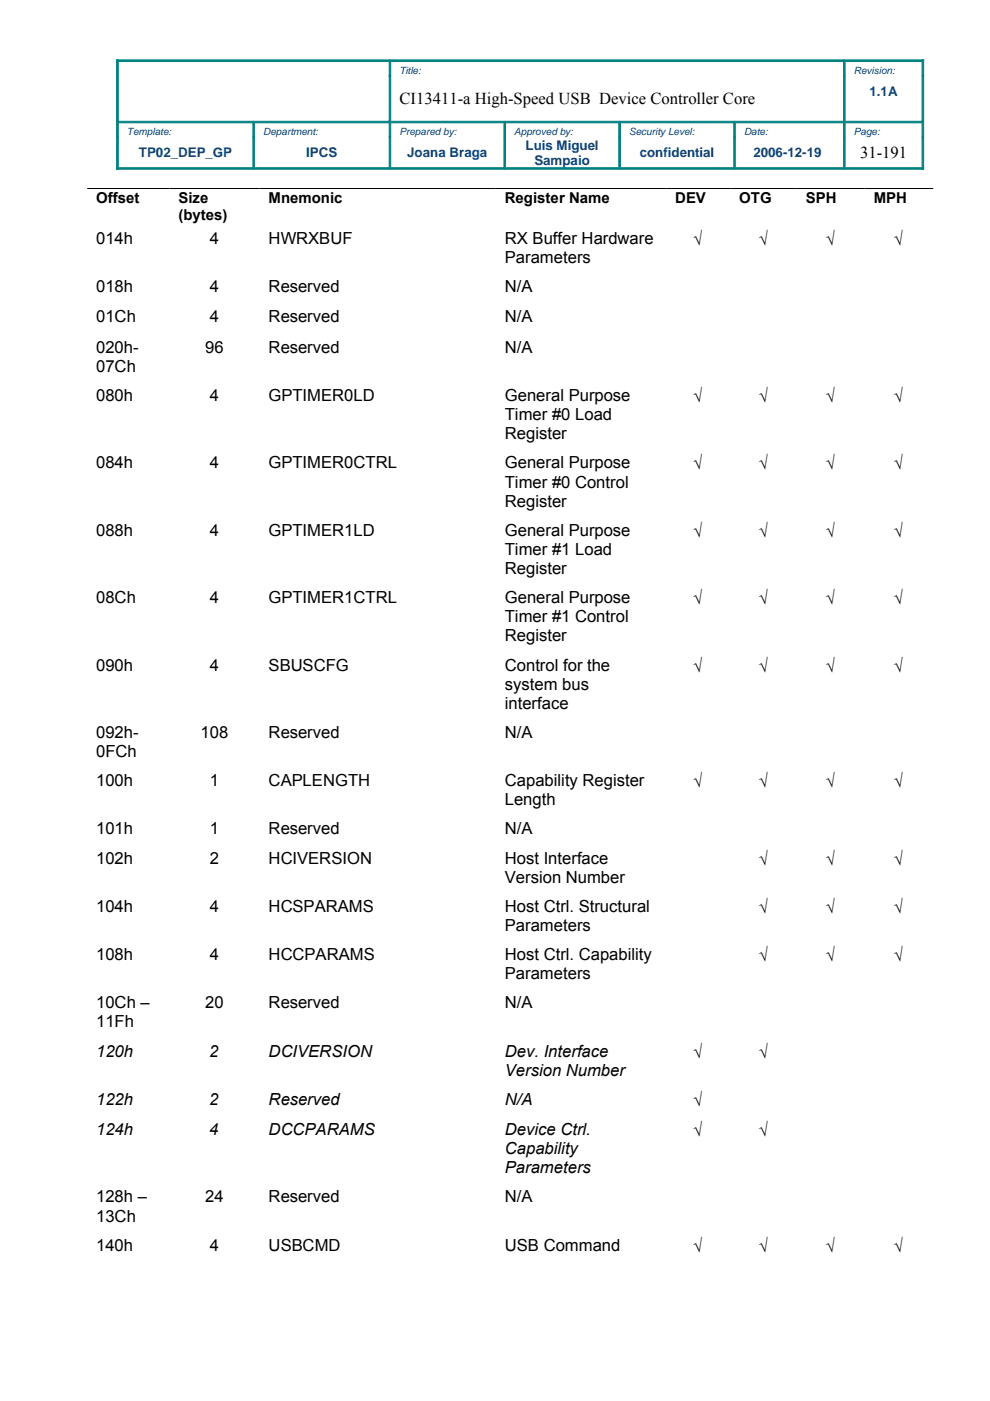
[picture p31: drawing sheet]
<svg xmlns="http://www.w3.org/2000/svg" width="210mm" height="297mm" viewBox="0 0 210 297" stroke-linecap="round" stroke-linejoin="round" font-family="sans-serif">
<defs><g id="words">
<g font-size="3.5">
<text x="84.7" y="22.2">CI13411-a High-Speed USB Device Controller Core</text>
<text x="182.4" y="33.5">31-191</text>
<text x="20.4" y="51.7">014h</text>
<text x="44.5" y="51.7">4</text>
<text x="56.9" y="51.7">HWRXBUF</text>
<text x="107" y="51.7">RX Buffer Hardware</text>
<text x="147.1" y="51.9">√</text>
<text x="160.9" y="51.9">√</text>
<text x="175.2" y="51.9">√</text>
<text x="189.6" y="51.9">√</text>
<text x="107" y="55.7">Parameters</text>
<text x="20.4" y="61.9">018h</text>
<text x="44.5" y="61.9">4</text>
<text x="56.9" y="61.9">Reserved</text>
<text x="107" y="61.9">N/A</text>
<text x="20.4" y="68.3">01Ch</text>
<text x="44.5" y="68.3">4</text>
<text x="56.9" y="68.3">Reserved</text>
<text x="107" y="68.3">N/A</text>
<text x="20.4" y="74.8">020h-</text>
<text x="43.5" y="74.8">96</text>
<text x="56.9" y="74.8">Reserved</text>
<text x="107" y="74.8">N/A</text>
<text x="20.4" y="78.8">07Ch</text>
<text x="20.4" y="85">080h</text>
<text x="44.5" y="85">4</text>
<text x="56.9" y="85">GPTIMER0LD</text>
<text x="107" y="85">General Purpose</text>
<text x="107" y="89.1">Timer #0 Load</text>
<text x="147.1" y="85.2">√</text>
<text x="160.9" y="85.2">√</text>
<text x="175.2" y="85.2">√</text>
<text x="189.6" y="85.2">√</text>
<text x="107" y="93.1">Register</text>
<text x="20.4" y="99.3">084h</text>
<text x="44.5" y="99.3">4</text>
<text x="56.9" y="99.3">GPTIMER0CTRL</text>
<text x="107" y="99.3">General Purpose</text>
<text x="147.1" y="99.5">√</text>
<text x="160.9" y="99.5">√</text>
<text x="175.2" y="99.5">√</text>
<text x="189.6" y="99.5">√</text>
<text x="107" y="103.4">Timer #0 Control</text>
<text x="107" y="107.4">Register</text>
<text x="20.4" y="113.6">088h</text>
<text x="44.5" y="113.6">4</text>
<text x="56.9" y="113.6">GPTIMER1LD</text>
<text x="107" y="113.6">General Purpose</text>
<text x="147.1" y="113.8">√</text>
<text x="160.9" y="113.8">√</text>
<text x="175.2" y="113.8">√</text>
<text x="189.6" y="113.8">√</text>
<text x="107" y="117.7">Timer #1 Load</text>
<text x="107" y="121.7">Register</text>
<text x="20.4" y="127.9">08Ch</text>
<text x="44.5" y="127.9">4</text>
<text x="56.9" y="127.9">GPTIMER1CTRL</text>
<text x="107" y="127.9">General Purpose</text>
<text x="107" y="131.9">Timer #1 Control</text>
<text x="147.1" y="128.1">√</text>
<text x="160.9" y="128.1">√</text>
<text x="175.2" y="128.1">√</text>
<text x="189.6" y="128.1">√</text>
<text x="107" y="136">Register</text>
<text x="20.4" y="142.2">090h</text>
<text x="44.5" y="142.2">4</text>
<text x="56.9" y="142.2">SBUSCFG</text>
<text x="107" y="142.2">Control for the</text>
<text x="147.1" y="142.4">√</text>
<text x="160.9" y="142.4">√</text>
<text x="175.2" y="142.4">√</text>
<text x="189.6" y="142.4">√</text>
<text x="107" y="146.2">system bus</text>
<text x="107" y="150.3">interface</text>
<text x="20.4" y="156.5">092h-</text>
<text x="20.4" y="160.5">0FCh</text>
<text x="42.5" y="156.5">108</text>
<text x="56.9" y="156.5">Reserved</text>
<text x="107" y="156.5">N/A</text>
<text x="20.4" y="166.7">100h</text>
<text x="44.5" y="166.7">1</text>
<text x="56.9" y="166.7">CAPLENGTH</text>
<text x="107" y="166.7">Capability Register</text>
<text x="147.1" y="166.9">√</text>
<text x="160.9" y="166.9">√</text>
<text x="175.2" y="166.9">√</text>
<text x="189.6" y="166.9">√</text>
<text x="107" y="170.7">Length</text>
<text x="20.4" y="176.9">101h</text>
<text x="44.5" y="176.9">1</text>
<text x="56.9" y="176.9">Reserved</text>
<text x="107" y="176.9">N/A</text>
<text x="20.4" y="183.1">102h</text>
<text x="44.5" y="183.1">2</text>
<text x="56.9" y="183.1">HCIVERSION</text>
<text x="107" y="183.1">Host Interface</text>
<text x="160.9" y="183.3">√</text>
<text x="175.2" y="183.3">√</text>
<text x="189.6" y="183.3">√</text>
<text x="107" y="187.1">Version Number</text>
<text x="20.4" y="193.3">104h</text>
<text x="44.5" y="193.3">4</text>
<text x="56.9" y="193.3">HCSPARAMS</text>
<text x="107" y="193.3">Host Ctrl. Structural</text>
<text x="107" y="197.4">Parameters</text>
<text x="160.9" y="193.5">√</text>
<text x="175.2" y="193.5">√</text>
<text x="189.6" y="193.5">√</text>
<text x="20.4" y="203.6">108h</text>
<text x="44.5" y="203.6">4</text>
<text x="56.9" y="203.6">HCCPARAMS</text>
<text x="107" y="203.6">Host Ctrl. Capability</text>
<text x="160.9" y="203.8">√</text>
<text x="175.2" y="203.8">√</text>
<text x="189.6" y="203.8">√</text>
<text x="107" y="207.6">Parameters</text>
<text x="20.4" y="213.8">10Ch –</text>
<text x="43.5" y="213.8">20</text>
<text x="56.9" y="213.8">Reserved</text>
<text x="107" y="213.8">N/A</text>
<text x="20.4" y="217.8">11Fh</text>
<text x="20.4" y="224">120h</text>
<text x="44.3" y="224">2</text>
<text x="56.9" y="224">DCIVERSION</text>
<text x="107" y="224">Dev. Interface</text>
<text x="147.1" y="224.2">√</text>
<text x="160.9" y="224.2">√</text>
<text x="107" y="228.1">Version Number</text>
<text x="20.4" y="234.2">122h</text>
<text x="44.3" y="234.2">2</text>
<text x="56.9" y="234.2">Reserved</text>
<text x="107" y="234.2">N/A</text>
<text x="147.1" y="234.5">√</text>
<text x="20.4" y="240.7">124h</text>
<text x="44.3" y="240.7">4</text>
<text x="56.9" y="240.7">DCCPARAMS</text>
<text x="107" y="240.7">Device Ctrl.</text>
<text x="107" y="244.7">Capability</text>
<text x="147.1" y="240.9">√</text>
<text x="160.9" y="240.9">√</text>
<text x="107" y="248.8">Parameters</text>
<text x="20.4" y="255">128h –</text>
<text x="43.5" y="255">24</text>
<text x="56.9" y="255">Reserved</text>
<text x="107" y="255">N/A</text>
<text x="20.4" y="259">13Ch</text>
<text x="20.4" y="265.2">140h</text>
<text x="44.5" y="265.2">4</text>
<text x="56.9" y="265.2">USBCMD</text>
<text x="107" y="265.2">USB Command</text>
<text x="147.1" y="265.4">√</text>
<text x="160.9" y="265.4">√</text>
<text x="175.2" y="265.4">√</text>
<text x="189.6" y="265.4">√</text>
</g>
<g font-size="3.2">
<text x="20.4" y="43">Offset</text>
<text x="37.9" y="43">Size</text>
<text x="37.9" y="46.6">(bytes)</text>
<text x="56.9" y="43">Mnemonic</text>
<text x="107" y="43">Register Name</text>
<text x="143.2" y="43">DEV</text>
<text x="156.7" y="43">OTG</text>
<text x="170.9" y="43">SPH</text>
<text x="185.2" y="43">MPH</text>
</g>
<g font-size="2.8" fill="#004186">
<text x="184.4" y="20.3">1.1A</text>
<text x="29.5" y="33.3">TP02_DEP_GP</text>
<text x="64.9" y="33.3">IPCS</text>
<text x="86.4" y="33.3">Joana Braga</text>
<text x="111.4" y="31.7">Luis Miguel</text>
<text x="113.3" y="35">Sampaio</text>
<text x="135.6" y="33.3">confidential</text>
<text x="159.7" y="33.3">2006-12-19</text>
</g>
<g font-size="2.1" fill="#004186">
<text x="84.7" y="15.6">Title:</text>
<text x="181" y="15.6">Revision:</text>
<text x="26.9" y="28.6">Template:</text>
<text x="55.8" y="28.6">Department:</text>
<text x="84.7" y="28.6">Prepared by:</text>
<text x="109" y="28.6">Approved by:</text>
<text x="133.4" y="28.6">Security Level:</text>
<text x="157.8" y="28.6">Date:</text>
<text x="181" y="28.6">Page:</text>
</g>
</g></defs>
<g fill="#008080" stroke="#008080" stroke-width=".21">
<path d="M179 12.7h16.8v.4h-16.8z" fill-rule="evenodd"/>
<path d="M24.7 12.7h58v.4h-58z" fill-rule="evenodd"/>
<path d="M82.7 12.7h96.3v.4h-96.3z" fill-rule="evenodd"/>
<path d="M179 25.7h16.5v.3h-16.5z" fill-rule="evenodd"/>
<path d="M53.8 25.7h28.9v.3h-28.9z" fill-rule="evenodd"/>
<path d="M155.7 25.7h23.3v.3h-23.3z" fill-rule="evenodd"/>
<path d="M25.1 25.7h28.7v.3h-28.7z" fill-rule="evenodd"/>
<path d="M82.7 25.7h24.3v.3h-24.3z" fill-rule="evenodd"/>
<path d="M107 25.7h24.4v.3h-24.4z" fill-rule="evenodd"/>
<path d="M131.4 25.7h24.3v.3h-24.3z" fill-rule="evenodd"/>
<path d="M179 35.6h16.8v.3h-16.8z" fill-rule="evenodd"/>
<path d="M24.7 35.6h29.1v.3h-29.1z" fill-rule="evenodd"/>
<path d="M53.8 35.6h28.9v.3h-28.9z" fill-rule="evenodd"/>
<path d="M82.7 35.6h24.3v.3h-24.3z" fill-rule="evenodd"/>
<path d="M107 35.6h24.4v.3h-24.4z" fill-rule="evenodd"/>
<path d="M131.4 35.6h24.3v.3h-24.3z" fill-rule="evenodd"/>
<path d="M155.7 35.6h23.3v.3h-23.3z" fill-rule="evenodd"/>
<path d="M24.7 29.1h.4v6.8h-.4z" fill-rule="evenodd"/>
<path d="M24.7 12.7h.4v13h-.4z" fill-rule="evenodd"/>
<path d="M24.7 25.7h.4v3.4h-.4z" fill-rule="evenodd"/>
<path d="M53.6 26.1h.3v3h-.3z" fill-rule="evenodd"/>
<path d="M53.6 29.1h.3v6.4h-.3z" fill-rule="evenodd"/>
<path d="M82.5 16.1h.3v9.6h-.3z" fill-rule="evenodd"/>
<path d="M82.5 13.1h.3v3h-.3z" fill-rule="evenodd"/>
<path d="M82.5 25.7h.3v3.4h-.3z" fill-rule="evenodd"/>
<path d="M82.5 29.1h.3v6.4h-.3z" fill-rule="evenodd"/>
<path d="M106.9 26.1h.3v3h-.3z" fill-rule="evenodd"/>
<path d="M106.9 29.1h.3v6.4h-.3z" fill-rule="evenodd"/>
<path d="M131.2 26.1h.4v3h-.4z" fill-rule="evenodd"/>
<path d="M131.2 29.1h.4v6.4h-.4z" fill-rule="evenodd"/>
<path d="M155.6 26.1h.3v3h-.3z" fill-rule="evenodd"/>
<path d="M155.6 29.1h.3v6.4h-.3z" fill-rule="evenodd"/>
<path d="M178.9 13.1h.3v3h-.3z" fill-rule="evenodd"/>
<path d="M178.9 16.1h.3v9.6h-.3z" fill-rule="evenodd"/>
<path d="M178.9 25.7h.3v3.4h-.3z" fill-rule="evenodd"/>
<path d="M178.9 29.1h.3v6.4h-.3z" fill-rule="evenodd"/>
<path d="M195.5 29.1h.3v6.8h-.3z" fill-rule="evenodd"/>
<path d="M195.5 16.1h.3v9.6h-.3z" fill-rule="evenodd"/>
<path d="M195.5 12.7h.3v3.4h-.3z" fill-rule="evenodd"/>
<path d="M195.5 25.7h.3v3.4h-.3z" fill-rule="evenodd"/>
</g>
<path d="M18.5 40h179.4" fill="none" stroke="#000" stroke-width=".21"/>
<use href="#words"/>
</svg>
